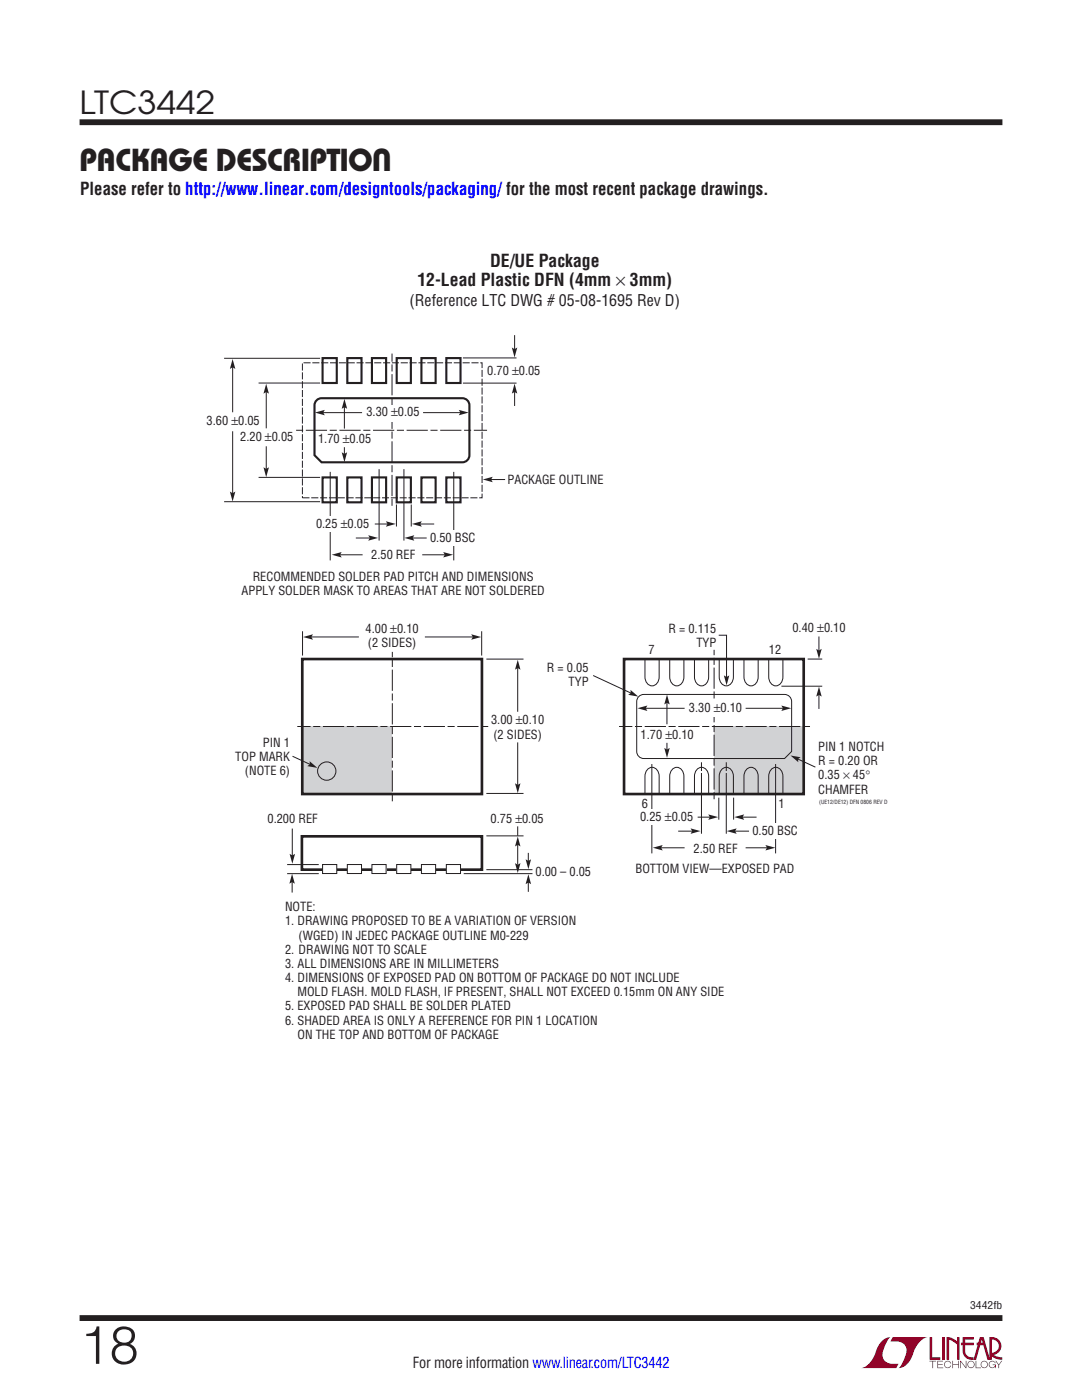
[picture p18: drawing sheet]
<svg xmlns="http://www.w3.org/2000/svg" width="216mm" height="279mm" viewBox="0 0 216 279" stroke-linecap="round" stroke-linejoin="round" font-family="sans-serif">
<defs><g id="words">
<text font-size="10.6" fill="#231f20" x="15.9" y="272.2">18</text>
<g font-size="6.3" fill="#231f20">
<text x="15.9" y="22.8">LTC3442</text>
<text x="15.9" y="34.1">PACKAGE DESCRIPTION</text>
</g>
<g font-size="3.5" fill="#231f20">
<text x="16" y="38.8">Please refer to http://www.linear.com/designtools/packaging/ for the most recent package drawings.</text>
<text x="97.8" y="53.3">DE/UE Package</text>
<text x="83.3" y="57.1">12-Lead Plastic DFN (4mm × 3mm)</text>
</g>
<text font-size="3.2" fill="#231f20" x="81.7" y="61">(Reference LTC DWG # 05-08-1695 Rev D)</text>
<text font-size="3" fill="#231f20" x="82.4" y="273.1">For more information www.linear.com/LTC3442</text>
<g font-size="2.5" fill="#231f20">
<text x="97.2" y="74.9">0.70 ±0.05</text>
<text x="73.1" y="83.1">3.30 ±</text>
<text x="79.4" y="83.1">0.05</text>
<text x="41.2" y="84.9">3.60 ±0.05</text>
<text x="47.9" y="88.1">2.20 ±0.05</text>
<text x="63.5" y="88.4">1.70 ±0.05</text>
<text x="101.3" y="96.5">PACKAGE OUTLINE</text>
<text x="63.1" y="105.4">0.25 ±0.05</text>
<text x="74.1" y="111.6">2.50 REF</text>
<text x="85.8" y="108.2">0.50 BSC</text>
<text x="48.2" y="118.8">APPLY SOLDER MASK TO AREAS THAT ARE NOT SOLDERED</text>
<text x="50.4" y="116">RECOMMENDED SOLDER PAD PITCH AND DIMENSIONS</text>
<text x="72.9" y="126.3">4.00 ±0.10</text>
<text x="73.4" y="129.1">(2 SIDES)</text>
<text x="129.4" y="130.5">7</text>
<text x="133.4" y="126.3">R = 0.115</text>
<text x="139" y="129.1">TYP</text>
<text x="153.4" y="130.5">12</text>
<text x="158.1" y="126.2">0.40 ±0.10</text>
<text x="109.1" y="134">R = 0.05</text>
<text x="113.5" y="136.9">TYP</text>
<text x="137.5" y="142.1">3.30 ±</text>
<text x="143.8" y="142.1">0.10</text>
<text x="52.4" y="149.1">PIN 1</text>
<text x="98" y="144.6">3.00 ±0.10</text>
<text x="98.5" y="147.4">(2 SIDES)</text>
<text x="127.8" y="147.4">1.70 ±0.10</text>
<text x="163.3" y="149.9">PIN 1 NOTCH</text>
<text x="47" y="151.9">TOP MARK</text>
<text x="48.9" y="154.8">(NOTE 6)</text>
<text x="163.3" y="152.7">R = 0.20 OR</text>
<text x="163.3" y="155.6">0.35 × 45°</text>
<text x="128.1" y="161.2">6</text>
<text x="155.3" y="161.2">1</text>
<text x="163.3" y="158.4">CHAMFER</text>
<text x="53.4" y="164.3">0.200 REF</text>
<text x="97.9" y="164.3">0.75 ±0.05</text>
<text x="127.7" y="163.9">0.25 ±0.05</text>
<text x="150.1" y="166.7">0.50 BSC</text>
<text x="138.4" y="170.2">2.50 REF</text>
<text x="106.9" y="174.8">0.00 – 0.05</text>
<text x="126.8" y="174.3">BOTTOM VIEW—EXPOSED PAD</text>
<text x="56.9" y="181.9">NOTE:</text>
<text x="56.9" y="184.7">1. DRAWING PROPOSED TO BE A VARIATION OF VERSION</text>
<text x="56.9" y="190.3">2. DRAWING NOT TO SCALE</text>
<text x="59.6" y="187.5">(WGED) IN JEDEC PACKAGE OUTLINE M0-229</text>
<text x="56.9" y="193.2">3. ALL DIMENSIONS ARE IN MILLIMETERS</text>
<text x="56.9" y="196">4. DIMENSIONS OF EXPOSED PAD ON BOTTOM OF PACKAGE DO NOT INCLUDE</text>
<text x="56.9" y="201.6">5. EXPOSED PAD SHALL BE SOLDER PLATED</text>
<text x="59.4" y="198.8">MOLD FLASH. MOLD FLASH, IF PRESENT, SHALL NOT EXCEED 0.15mm ON ANY SIDE</text>
<text x="56.9" y="204.5">6. SHADED AREA IS ONLY A REFERENCE FOR PIN 1 LOCATION</text>
<text x="59.4" y="207.3">ON THE TOP AND BOTTOM OF PACKAGE</text>
</g>
<text font-size="2.1" fill="#231f20" x="193.6" y="261.2">3442fb</text>
<text font-size="1.1" fill="#231f20" x="163.5" y="160.4">(UE12/DE12) DFN 0806 REV D</text>
</g></defs>
<g fill="#900126">
<path d="M185.5 266.8h.5v4.1h1.6v.5h-2.1z"/>
<path d="M176.2 267.4l1-.5h.5h-.1a6.2 6.2 0 0 0-1.4 4 2.58 2.58 0 0 0 3.1 1.3l-.5 .8h-6.9a4.9 4.9 0 0 0 3-3.8l.4-.7z"/>
<path d="M178.1 266.9h7a4.9 4.9 0 0 0-3.1 3.7 3.2 3.2 0 0 1-2.7 2.4h.1a6.2 6.2 0 0 0 1.4-4.1 2.58 2.58 0 0 0-3.1-1.2z"/>
<path d="M188 266.8h.5v4.6h-.5z"/>
<path d="M188.9 266.8l1 .2 1.1 .7v-.9h.5v4.6h-.5v-3.1l-1.6-.9v4h-.5z"/>
<path d="M185.5 271.6h1.3v.1h-.6v1.3h-.1v-1.3h-.6z"/>
<path d="M187 271.6h1.2v.1h-1v.5h.9v.2h-.9v.5h1v.1h-1.2z"/>
<path d="M190 271.6h.2v.6h1v-.6h.1v1.4h-.1v-.6h-1v.6h-.2z"/>
<path d="M191.6 271.6h.1l1 1.2v-1.2h.1v1.4l-1.1-1.2v1.2h-.1z"/>
<path d="M194.7 271.6h.1v1.3h.9v.1h-1z"/>
<path d="M198.6 271.6h.2l.5 .7 .5-.7h.2l-.6 .8v.6h-.2v-.6z"/>
<path d="M192.1 266.8h2.2v.5h-1.7v.7h1.7v.5h-1.7v1.1a1.32 1.32 0 0 0 1.7 1.3v.5l1.2-4.6h.8l1.1 4.1v-4.1a1.84 1.84 0 0 1 2.4 1.4 1.84 1.84 0 0 1-1.5 2.2l.8 .4 .9 .1v.5l-1.2-.2-1-.6v-.6a1.34 1.34 0 0 0 1.5-1.2 1.34 1.34 0 0 0-1.4-1.5v4.1h-.9l-.8-2.9h-1.3v-.5h1.2l-.2-.7-1.1 4.1a2.06 2.06 0 0 1-2.7-1.3v-1.6h-.4v-.5h.4z"/>
<path d="M193.2 271.8a.72 .72 0 0 1 1.2 .1 .72 .72 0 0 1-.4 1.1 .72 .72 0 0 1-1-.7h.2a.59 .59 0 0 0 .8 .5 .59 .59 0 0 0 .2-.9 .59 .59 0 0 0-1 .2v.2h-.2z"/>
<path d="M195.9 271.8a.72 .72 0 0 1 1.1 .1 .72 .72 0 0 1-.4 1.1 .72 .72 0 0 1-.9-.7h.1a.59 .59 0 0 0 .8 .5 .59 .59 0 0 0 .2-.9 .59 .59 0 0 0-.9 .2l-.1 .2h-.1z"/>
<path d="M197.5 271.8a.72 .72 0 0 1 1.2 .2h-.2a.59 .59 0 0 0-.9-.1 .59 .59 0 0 0 .1 .9 .59 .59 0 0 0 .9-.4h-.5v-.1h.6v.7h-.1v-.3a.73 .73 0 0 1-1.1 .2 .73 .73 0 0 1 0-1.1z"/>
<path d="M188.6 271.8a.71 .71 0 0 1 1.2 .3h-.1a.59 .59 0 0 0-.9-.3 .59 .59 0 0 0-.1 1 .59 .59 0 0 0 1-.3h.1a.73 .73 0 0 1-1.1 .4 .73 .73 0 0 1-.1-1.1z"/>
</g>
<path d="M15.9 24.4h184.1M15.9 263h184.1" fill="none" stroke="#231f20" stroke-width="1.2" stroke-linecap="butt"/>
<g fill="#d1d2d4">
<path d="M60.3 145h18v13.4h-18z"/>
<path d="M142.5 144.9h17.8v13.5h-17.8z"/>
</g>
<g fill="none" stroke="#231f20" stroke-width=".2">
<path d="M60.4 126v4.8M61.9 127.1h9.7M96.1 126v4.8"/>
<circle cx="65.2" cy="153.9" r="1.83"/>
</g>
<path d="M60.5 127.1l1.9-.5-.3 .5 .3 .6z" fill="#231f20"/>
<path d="M84.8 127.1h9.8" fill="none" stroke="#231f20" stroke-width=".2"/>
<path d="M94 126.6l2 .5-2 .6 .4-.6z" fill="#231f20"/>
<path d="M155.9 136.9h8.2M161.2 131.5h2.9M163.4 127v3.1" fill="none" stroke="#231f20" stroke-width=".2"/>
<path d="M162.9 129.5l.5 .3 .6-.3-.6 2z" fill="#231f20"/>
<path d="M143.4 126.8h1.6v8.6" fill="none" stroke="#231f20" stroke-width=".2"/>
<path d="M144.4 134.8l.6 .3 .5-.3-.5 2z" fill="#231f20"/>
<path d="M163.4 138.4v3.1" fill="none" stroke="#231f20" stroke-width=".2"/>
<path d="M163.4 137l.6 2-.6-.3-.5 .3z" fill="#231f20"/>
<path d="M105.4 170.2v1.9" fill="none" stroke="#231f20" stroke-width=".2"/>
<path d="M104.9 171.5l.5 .3 .6-.3-.6 2z" fill="#231f20"/>
<path d="M105.4 175.9v2.1" fill="none" stroke="#231f20" stroke-width=".2"/>
<path d="M105.4 174.5l.6 2-.6-.4-.5 .4z" fill="#231f20"/>
<path d="M103.3 164.9v1.9M103.3 168.2v4.4" fill="none" stroke="#231f20" stroke-width=".2"/>
<path d="M102.8 172.3l.5 .3 .6-.3-.6 1.9z" fill="#231f20"/>
<path d="M58.3 165.4v5.6" fill="none" stroke="#231f20" stroke-width=".2"/>
<g fill="#231f20">
<path d="M57.8 170.4l.5 .3 .6-.3-.6 2z"/>
<path d="M103.3 166.9l.6 2-.6-.3-.5 .3z"/>
</g>
<path d="M103.3 148.2v8.7" fill="none" stroke="#231f20" stroke-width=".2"/>
<path d="M102.8 156.3l.5 .3 .6-.3-.6 2z" fill="#231f20"/>
<path d="M103.3 133.1v8.9" fill="none" stroke="#231f20" stroke-width=".2"/>
<path d="M103.3 131.7l.6 1.9-.6-.3-.5 .3z" fill="#231f20"/>
<path d="M133.1 148.2v1.7" fill="none" stroke="#231f20" stroke-width=".2"/>
<path d="M132.5 149.3l.6 .3 .5-.3-.5 1.9z" fill="#231f20"/>
<path d="M133.1 140v4.5" fill="none" stroke="#231f20" stroke-width=".2"/>
<path d="M133.1 138.6l.5 2-.5-.3-.6 .3z" fill="#231f20"/>
<path d="M140 152.1v14.3M144.9 152.1v14.3M135.3 165.9h3.1" fill="none" stroke="#231f20" stroke-width=".2"/>
<path d="M137.8 165.3l2 .6-2 .5 .3-.5z" fill="#231f20"/>
<path d="M146.4 165.9h3.1" fill="none" stroke="#231f20" stroke-width=".2"/>
<path d="M145 165.9l2-.6-.3 .6 .3 .5z" fill="#231f20"/>
<path d="M148.8 169.2h4.5" fill="none" stroke="#231f20" stroke-width=".2"/>
<path d="M152.7 168.6l2 .6-2 .5 .4-.5z" fill="#231f20"/>
<path d="M131.6 169.2h5" fill="none" stroke="#231f20" stroke-width=".2"/>
<path d="M130.3 169.2l1.9-.6-.3 .6 .3 .5z" fill="#231f20"/>
<path d="M139.2 163.1h2.7" fill="none" stroke="#231f20" stroke-width=".2"/>
<path d="M141.3 162.5l2 .6-2 .5 .3-.5z" fill="#231f20"/>
<path d="M147.9 163.1h3.1" fill="none" stroke="#231f20" stroke-width=".2"/>
<path d="M146.5 163.1l2-.6-.3 .6 .3 .5z" fill="#231f20"/>
<path d="M159 151.4l3.7 1.7" fill="none" stroke="#231f20" stroke-width=".2"/>
<path d="M157.7 150.8l2.1 .3-.6 .4 .1 .6z" fill="#231f20"/>
<path d="M58.4 150.9l3.7 1.7" fill="none" stroke="#231f20" stroke-width=".2"/>
<path d="M61.8 151.9l1.5 1.3-2-.3 .5-.4z" fill="#231f20"/>
<path d="M118.4 134.8l7.7 3.6" fill="none" stroke="#231f20" stroke-width=".2"/>
<path d="M125.8 137.7l1.6 1.3-2.1-.3 .6-.4z" fill="#231f20"/>
<path d="M143.4 159.2v4.4M146.4 159.2v4.4M148.8 141.4h7.7" fill="none" stroke="#231f20" stroke-width=".2"/>
<path d="M155.9 140.8l2 .5-2 .6 .3-.6z" fill="#231f20"/>
<path d="M128.6 141.4h8" fill="none" stroke="#231f20" stroke-width=".2"/>
<path d="M127.2 141.3l2-.5-.3 .5 .3 .6z" fill="#231f20"/>
<path d="M58.3 175.8v2.3M92.5 174.4h13.7" fill="none" stroke="#231f20" stroke-width=".2"/>
<path d="M58.3 174.4l.5 2-.5-.4-.6 .4z" fill="#231f20"/>
<path d="M60.3 131.5h35.9v27h-35.9zM124.5 131.5h35.9v27h-35.9z" fill="none" stroke="#231f20" stroke-width=".53"/>
<path d="M78.3 159.9v-29.8M97.4 145h-38.1M142.5 159.5v-29.8M161.6 145h-38.1" fill="none" stroke="#231f20" stroke-width=".2" stroke-dasharray="1.4 .5 4.2 .5" stroke-linecap="butt"/>
<path d="M139.1 153.9h1.7v.2h-1.7z" fill="#fff"/>
<path d="M144.1 153.9h1.7v.2h-1.7z" fill="#d1d2d4"/>
<path d="M60.2 166.9h36v6.7h-36z" fill="none" stroke="#231f20" stroke-width=".53"/>
<path d="M69.3 172.5h2.8v1.8h-2.8z" fill="#fff"/>
<path d="M69.3 172.5h2.8v1.8h-2.8z" fill="none" stroke="#231f20" stroke-width=".2"/>
<path d="M64.4 172.5h2.8v1.8h-2.8z" fill="#fff"/>
<path d="M64.4 172.5h2.8v1.8h-2.8z" fill="none" stroke="#231f20" stroke-width=".2"/>
<path d="M74.2 172.5h2.8v1.8h-2.8z" fill="#fff"/>
<path d="M74.2 172.5h2.8v1.8h-2.8z" fill="none" stroke="#231f20" stroke-width=".2"/>
<path d="M79.2 172.5h2.8v1.8h-2.8z" fill="#fff"/>
<path d="M79.2 172.5h2.8v1.8h-2.8z" fill="none" stroke="#231f20" stroke-width=".2"/>
<path d="M89.1 172.5h2.8v1.8h-2.8z" fill="#fff"/>
<path d="M89.1 172.5h2.8v1.8h-2.8z" fill="none" stroke="#231f20" stroke-width=".2"/>
<path d="M84.1 172.5h2.8v1.8h-2.8z" fill="#fff"/>
<path d="M84.1 172.5h2.8v1.8h-2.8z" fill="none" stroke="#231f20" stroke-width=".2"/>
<path d="M69.3 95.3h2.8v4.9h-2.8z" fill="#fff"/>
<path d="M69.3 95.3h2.8v4.9h-2.8z" fill="none" stroke="#231f20" stroke-width=".42"/>
<path d="M64.4 95.3h2.8v4.9h-2.8z" fill="#fff"/>
<path d="M64.4 95.3h2.8v4.9h-2.8z" fill="none" stroke="#231f20" stroke-width=".42"/>
<path d="M74.2 95.3h2.8v4.9h-2.8z" fill="#fff"/>
<path d="M74.2 95.3h2.8v4.9h-2.8z" fill="none" stroke="#231f20" stroke-width=".42"/>
<path d="M79.2 95.3h2.8v4.9h-2.8z" fill="#fff"/>
<path d="M79.2 95.3h2.8v4.9h-2.8z" fill="none" stroke="#231f20" stroke-width=".42"/>
<path d="M89.1 95.3h2.8v4.9h-2.8z" fill="#fff"/>
<path d="M89.1 95.3h2.8v4.9h-2.8z" fill="none" stroke="#231f20" stroke-width=".42"/>
<path d="M84.1 95.3h2.8v4.9h-2.8z" fill="#fff"/>
<path d="M84.1 95.3h2.8v4.9h-2.8z" fill="none" stroke="#231f20" stroke-width=".42"/>
<path d="M69.3 71.5h2.8v4.9h-2.8z" fill="#fff"/>
<path d="M69.3 71.5h2.8v4.9h-2.8z" fill="none" stroke="#231f20" stroke-width=".42"/>
<path d="M64.4 71.5h2.8v4.9h-2.8z" fill="#fff"/>
<path d="M64.4 71.5h2.8v4.9h-2.8z" fill="none" stroke="#231f20" stroke-width=".42"/>
<path d="M74.2 71.5h2.8v4.9h-2.8z" fill="#fff"/>
<path d="M74.2 71.5h2.8v4.9h-2.8z" fill="none" stroke="#231f20" stroke-width=".42"/>
<path d="M79.2 71.5h2.8v4.9h-2.8z" fill="#fff"/>
<path d="M79.2 71.5h2.8v4.9h-2.8z" fill="none" stroke="#231f20" stroke-width=".42"/>
<path d="M89.1 71.5h2.8v4.9h-2.8z" fill="#fff"/>
<path d="M89.1 71.5h2.8v4.9h-2.8z" fill="none" stroke="#231f20" stroke-width=".42"/>
<path d="M84.1 71.5h2.8v4.9h-2.8z" fill="#fff"/>
<path d="M63.3 79.7l.9-.2h28.1a1.41 1.41 0 0 1 1.4 1.4v9.9a1.41 1.41 0 0 1-1.4 1.5h-28.1l-1.4-1.5v-9.9v-.5zM84.1 71.5h2.8v4.9h-2.8z" fill="none" stroke="#231f20" stroke-width=".42"/>
<g fill="none" stroke="#231f20" stroke-width=".2">
<path d="M75.6 93.6v14.3M80.6 93.6v14.3M71 107.4h3.1M127.3 139.2l.7-.5 .5-.1h28a1.41 1.41 0 0 1 1.5 1.4v10l-1.5 1.4h-28a1.41 1.41 0 0 1-1.5-1.4v-10zM128.7 131.6v3.5a1.41 1.41 0 0 0 .7 1.5 1.41 1.41 0 0 0 1.7-.2l.4-.8v-.5v-3.5M133.6 131.6v3.5a1.41 1.41 0 0 0 .8 1.5 1.41 1.41 0 0 0 1.7-.2l.3-.8 .1-.5v-3.5M138.6 131.6v3.5a1.41 1.41 0 0 0 .7 1.5 1.41 1.41 0 0 0 1.7-.2l.4-.8v-.5v-3.5M143.5 131.6v3.5a1.41 1.41 0 0 0 .7 1.5 1.41 1.41 0 0 0 1.7-.2l.4-.8v-.5v-3.5M148.5 131.6v3.5a1.41 1.41 0 0 0 .7 1.5 1.41 1.41 0 0 0 1.7-.2l.3-.8 .1-.5v-3.5M153.4 131.6v3.5a1.41 1.41 0 0 0 .7 1.5 1.41 1.41 0 0 0 1.7-.2l.4-.8v-.5v-3.5M128.7 158.4v-3.5a1.41 1.41 0 0 1 .7-1.5 1.41 1.41 0 0 1 1.7 .3l.4 .8v.4v3.5M130.1 152.5v17.8"/>
<path d="M133.6 158.4v-3.5a1.41 1.41 0 0 1 .8-1.5 1.41 1.41 0 0 1 1.7 .3l.3 .8 .1 .4v3.5M138.6 158.4v-3.5a1.41 1.41 0 0 1 .7-1.5 1.41 1.41 0 0 1 1.7 .3l.4 .8v.4v3.5M143.5 158.4v-3.5a1.41 1.41 0 0 1 .7-1.5 1.41 1.41 0 0 1 1.7 .3l.4 .8v.4v3.5M148.5 158.4v-3.5a1.41 1.41 0 0 1 .7-1.5 1.41 1.41 0 0 1 1.7 .3l.3 .8 .1 .4v3.5M153.4 158.4v-3.5a1.41 1.41 0 0 1 .7-1.5 1.41 1.41 0 0 1 1.7 .3l.4 .8v.4v3.5"/>
</g>
<path d="M60.3 72.4h35.9v26.9h-35.9z" fill="none" stroke="#231f20" stroke-width=".2" stroke-dasharray="1.4 .4" stroke-linecap="butt"/>
<path d="M59.1 85.9h38.1M78.2 100.9v-30.3" fill="none" stroke="#231f20" stroke-width=".2" stroke-dasharray="1.4 .5 4.2 .5" stroke-linecap="butt"/>
<path d="M73.5 106.8l2 .6-2 .5 .3-.5z" fill="#231f20"/>
<path d="M82.1 107.4h3" fill="none" stroke="#231f20" stroke-width=".2"/>
<path d="M80.7 107.4l2-.6-.4 .6 .4 .5z" fill="#231f20"/>
<path d="M102.7 78v3" fill="none" stroke="#231f20" stroke-width=".2"/>
<path d="M102.7 76.6l.5 2-.5-.4-.6 .4z" fill="#231f20"/>
<path d="M102.7 66.9v3" fill="none" stroke="#231f20" stroke-width=".2"/>
<path d="M102.1 69.4l.6 .3 .5-.3-.5 1.9z" fill="#231f20"/>
<path d="M84.3 110.7h4.7" fill="none" stroke="#231f20" stroke-width=".2"/>
<path d="M88.4 110.2l2 .5-2 .6 .4-.6z" fill="#231f20"/>
<path d="M67.6 110.7h4.8" fill="none" stroke="#231f20" stroke-width=".2"/>
<path d="M66.2 110.7l2-.5-.3 .5 .3 .6z" fill="#231f20"/>
<path d="M74.8 104.6h2.8" fill="none" stroke="#231f20" stroke-width=".2"/>
<path d="M77 104l2 .6-2 .5 .3-.5z" fill="#231f20"/>
<path d="M83.6 104.6h3" fill="none" stroke="#231f20" stroke-width=".2"/>
<path d="M82.2 104.6l2-.6-.4 .6 .4 .5z" fill="#231f20"/>
<g fill="none" stroke="#231f20" stroke-width=".2">
<path d="M53.1 78v7.5M92.4 76.5h10.7M92.4 71.4h10.7M65.9 94.2v17.6M90.5 94.2v17.6M79.1 100.7v4.4M82.1 100.7v4.4M97 131.5h7.5M97 158.3h7.5M57.3 174.4h6.3M57.3 172.5h6.3M97 173.6h9.2"/>
<path d="M97 166.8h7.5"/>
</g>
<path d="M53.1 76.6l.6 2-.6-.4-.5 .4z" fill="#231f20"/>
<path d="M53.1 89.1v4.7" fill="none" stroke="#231f20" stroke-width=".2"/>
<path d="M52.6 93.3l.5 .3 .6-.3-.6 1.9z" fill="#231f20"/>
<path d="M46.4 73v9.3" fill="none" stroke="#231f20" stroke-width=".2"/>
<path d="M46.4 71.6l.6 2-.6-.3-.5 .3z" fill="#231f20"/>
<path d="M46.4 86.1v12.6" fill="none" stroke="#231f20" stroke-width=".2"/>
<path d="M45.9 98.1l.5 .3 .6-.3-.6 2z" fill="#231f20"/>
<path d="M44.7 71.5h19.2M51.6 76.4h12.3M51.6 95.3h12.3M97.7 95.7h3.1M44.7 100.1h19.2M154.8 152.5v17.8" fill="none" stroke="#231f20" stroke-width=".2"/>
<path d="M96.3 95.7l2-.5-.3 .5 .3 .5z" fill="#231f20"/>
<g fill="#fff">
<path d="M140.7 139.8h2.5v3.3h-2.5z"/>
<path d="M129.3 161.6h1.3v3h-1.3z"/>
<path d="M154 164.3h1.3v3h-1.3z"/>
</g>
<path d="M68.7 89.2v1.6" fill="none" stroke="#231f20" stroke-width=".2"/>
<path d="M68.2 90.3l.5 .3 .6-.3-.6 1.9z" fill="#231f20"/>
<path d="M68.7 81v4.5" fill="none" stroke="#231f20" stroke-width=".2"/>
<path d="M68.7 79.6l.6 2-.6-.3-.5 .3z" fill="#231f20"/>
<path d="M84.4 82.4h7.7" fill="none" stroke="#231f20" stroke-width=".2"/>
<path d="M91.5 81.8l2 .5-2 .6 .4-.6z" fill="#231f20"/>
<path d="M64.2 82.4h8" fill="none" stroke="#231f20" stroke-width=".2"/>
<path d="M62.8 82.3l2-.5-.3 .5 .3 .6z" fill="#231f20"/>
<g fill="#fff">
<path d="M76.3 80.7h2.6v3.4h-2.6z"/>
<path d="M89.9 105.7h1.4v3.2h-1.4z"/>
<path d="M65 103h1.5v3.1h-1.5z"/>
</g>
<use href="#words"/>
</svg>
